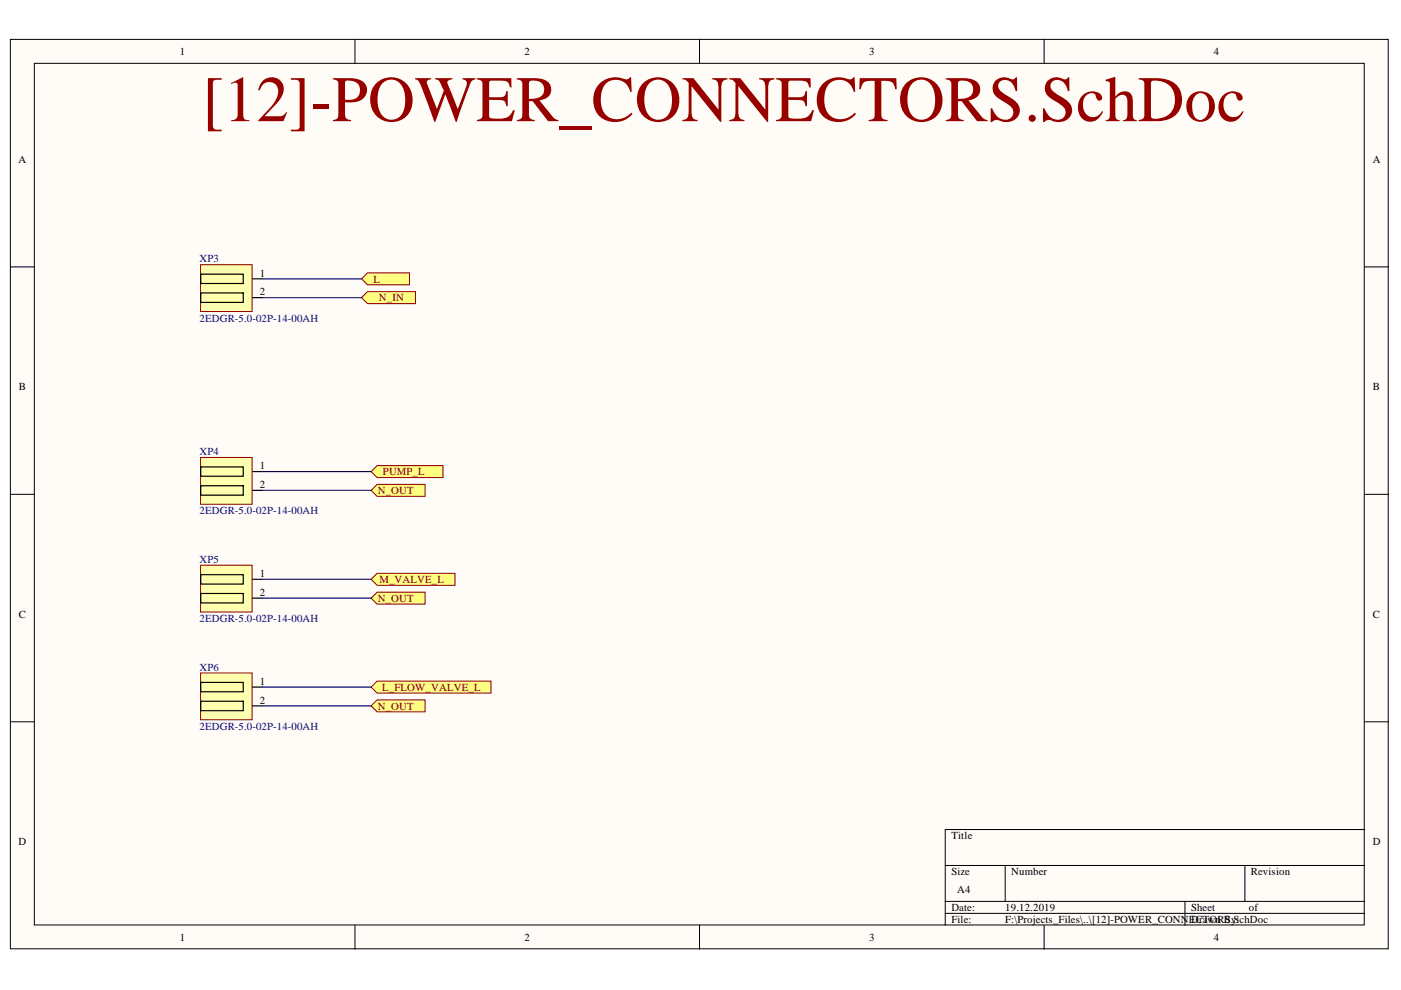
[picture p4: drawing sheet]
<svg xmlns="http://www.w3.org/2000/svg" width="297mm" height="210mm" viewBox="0 0 297 210" stroke-linecap="round" stroke-linejoin="round" font-family="sans-serif">
<defs><g id="words">
<text font-size="13.8" fill="#980000" x="42.9" y="25.7">[12]-POWER_CONNECTORS.SchDoc</text>
<g font-size="2.3">
<text x="38.1" y="11.7">1</text>
<text x="111.2" y="11.7">2</text>
<text x="184.3" y="11.7">3</text>
<text x="257.4" y="11.7">4</text>
<text x="3.9" y="34.5">A</text>
<text x="291.1" y="34.5">A</text>
<text x="50.2" y="59.9">1</text>
<text x="55.1" y="58.6">1</text>
<text x="50.2" y="63.9">2</text>
<text x="55.1" y="62.6">2</text>
<text x="4" y="82.7">B</text>
<text x="291.1" y="82.7">B</text>
<text x="50.2" y="100.7">1</text>
<text x="55.1" y="99.5">1</text>
<text x="50.2" y="104.8">2</text>
<text x="55.1" y="103.5">2</text>
<text x="50.2" y="123.6">1</text>
<text x="55.1" y="122.4">1</text>
<text x="4" y="131">C</text>
<text x="50.2" y="127.6">2</text>
<text x="55.1" y="126.3">2</text>
<text x="291.1" y="131">C</text>
<text x="50.2" y="146.4">1</text>
<text x="55.1" y="145.2">1</text>
<text x="55.1" y="149.2">2</text>
<text x="50.2" y="150.5">2</text>
<text x="3.9" y="179.2">D</text>
<text x="201.7" y="177.9">Title</text>
<text x="291.1" y="179.2">D</text>
<text x="201.7" y="185.6">Size</text>
<text x="214.4" y="185.6">Number</text>
<text x="265.2" y="185.6">Revision</text>
<text x="203" y="189.4">A4</text>
<text x="201.7" y="193.2">Date:</text>
<text x="201.7" y="195.7">File:</text>
<text x="213.1" y="193.2">19.12.2019</text>
<text x="213.1" y="195.7">F:\Projects_Files\..\[12]-POWER_CONNEDCTORS.SchDoc</text>
<text x="252.5" y="193.2">Sheet</text>
<text x="254.2" y="195.7">rawn By:</text>
<text x="264.8" y="193.2">of</text>
<text x="38.1" y="199.5">1</text>
<text x="111.2" y="199.5">2</text>
<text x="184.3" y="199.5">3</text>
<text x="257.4" y="199.5">4</text>
</g>
<g font-size="2.3" fill="#000080">
<text x="42.3" y="55.6">XP3</text>
<text x="42.3" y="68.2">2EDGR-5.0-02P-14-00AH</text>
<text x="42.3" y="96.5">XP4</text>
<text x="42.3" y="109">2EDGR-5.0-02P-14-00AH</text>
<text x="42.3" y="119.3">XP5</text>
<text x="42.3" y="131.9">2EDGR-5.0-02P-14-00AH</text>
<text x="42.3" y="142.2">XP6</text>
<text x="42.3" y="154.7">2EDGR-5.0-02P-14-00AH</text>
</g>
<g font-size="2.3" fill="#800000">
<text x="79.2" y="59.9">L</text>
<text x="80.3" y="63.9">N_IN</text>
<text x="81.2" y="100.7">PUMP_L</text>
<text x="80.1" y="104.8">N_OUT</text>
<text x="80.4" y="123.6">M_VALVE_L</text>
<text x="80.1" y="127.6">N_OUT</text>
<text x="81" y="146.4">L_FLOW_VALVE_L</text>
<text x="80.1" y="150.5">N_OUT</text>
</g>
</g></defs>
<g fill="#fffcf8" stroke="#000" stroke-width=".21">
<path d="M2.2 8.4h292.1v192.8h-292.1z"/>
<path d="M7.3 13.4h281.9v182.7h-281.9z"/>
</g>
<g fill="none" stroke="#000" stroke-width=".21">
<path d="M75.3 8.4v5M148.3 8.4v5M221.4 8.4v5M2.2 56.6h5.1M289.3 56.6h5.1M2.2 104.8h5.1M289.3 104.8h5.1M2.2 153h5.1M289.3 153h5.1M289.3 175.9h-88.9v20.3M75.3 196.2v5.1M148.3 196.2v5.1"/>
<path d="M200.4 183.5h88.9M200.4 191.1h88.9M200.4 193.7h88.9M213.1 183.5v7.6M221.4 196.2v5.1M251.2 191.1v5.1M263.9 183.5v7.6"/>
</g>
<path d="M53.1 59.1h2.5M53.1 63.1h2.5" fill="none" stroke="#000" stroke-width=".25"/>
<path d="M42.5 56.1h11v9.9h-11z" fill="#ffffb0" stroke="#800000" stroke-width=".21"/>
<path d="M42.6 58.1h9v2h-9zM42.6 62.1h9v2h-9zM53.1 100h2.5M53.1 104h2.5" fill="none" stroke="#000" stroke-width=".25"/>
<path d="M42.5 97h11v9.9h-11z" fill="#ffffb0" stroke="#800000" stroke-width=".21"/>
<path d="M42.6 99h9v2h-9zM42.6 103h9v2h-9zM53.1 122.8h2.5M53.1 126.8h2.5" fill="none" stroke="#000" stroke-width=".25"/>
<path d="M42.5 119.8h11v10h-11z" fill="#ffffb0" stroke="#800000" stroke-width=".21"/>
<path d="M42.6 121.8h9v2h-9zM42.6 125.8h9v2h-9zM53.1 145.7h2.5M53.1 149.7h2.5" fill="none" stroke="#000" stroke-width=".25"/>
<path d="M42.5 142.7h11v9.9h-11z" fill="#ffffb0" stroke="#800000" stroke-width=".21"/>
<path d="M42.6 144.7h9v2h-9zM42.6 148.7h9v2h-9z" fill="none" stroke="#000" stroke-width=".25"/>
<g fill="#ffff80" stroke="#800000" stroke-width=".21">
<path d="M76.7 59.1l1.2-1.3h8.9v2.6h-8.9z" fill-rule="evenodd"/>
<path d="M76.7 63.1l1.2-1.3h10.2v2.6h-10.2z" fill-rule="evenodd"/>
<path d="M78.7 104l1.3-1.3h10.1v2.5h-10.1z" fill-rule="evenodd"/>
<path d="M78.7 100l1.3-1.3h13.9v2.6h-13.9z" fill-rule="evenodd"/>
<path d="M78.7 126.8l1.3-1.3h10.1v2.6h-10.1z" fill-rule="evenodd"/>
<path d="M78.7 149.7l1.3-1.3h10.1v2.5h-10.1z" fill-rule="evenodd"/>
<path d="M78.7 122.8l1.3-1.2h16.5v2.5h-16.5z" fill-rule="evenodd"/>
<path d="M78.7 145.7l1.3-1.3h24.1v2.5h-24.1z" fill-rule="evenodd"/>
</g>
<path d="M55.6 59.1h21.1M55.6 63.1h21.1M55.6 100h23.1M55.6 104h23.1M55.6 122.8h23.1M55.6 126.8h23.1M55.6 145.7h23.1M55.6 149.7h23.1" fill="none" stroke="#000080" stroke-width=".25"/>
<use href="#words"/>
</svg>
